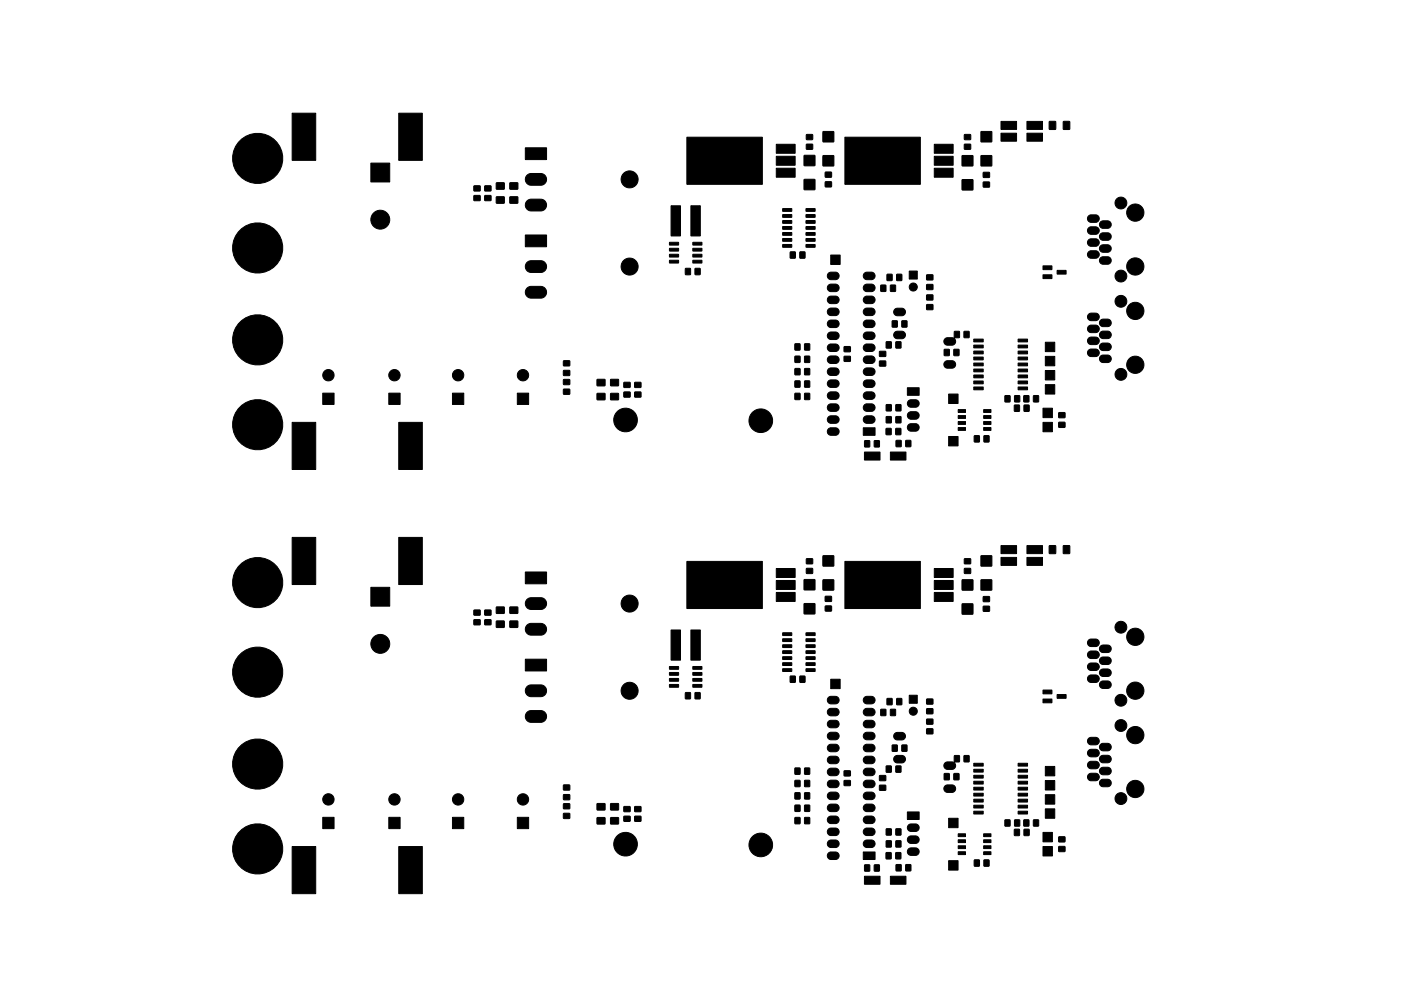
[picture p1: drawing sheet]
<svg xmlns="http://www.w3.org/2000/svg" width="297mm" height="210mm" viewBox="0 0 297 210" stroke-linecap="round" stroke-linejoin="round" font-family="sans-serif">
<g fill="#000" stroke="#000" stroke-width=".21">
<path d="M61.9 24h5v10h-5zM78.6 34.6h4v4h-4zM84.5 24h5v10h-5zM100.5 39.5l1.3-.1v1.1h-1.3zM102.8 39.5l1.3-.1v1.1h-1.3zM105.2 38.8h1.7v1.3h-1.6zM108.1 38.8h1.6l.1 1.3h-1.7zM111.7 37.2l.7-.4h2.3a1.25 1.25 0 0 1 1.2 1.3 1.25 1.25 0 0 1-1.2 1.2h-2.1a1.25 1.25 0 0 1-1.1-.8 1.25 1.25 0 0 1 .2-1.3zM111.4 31.4h4.5v2.5h-4.5zM145.6 29.1h16v10h-16zM164.6 35.7h4v1.9h-4zM164.6 33.2h4v1.9h-4z"/>
<path d="M164.6 30.6h4v1.9h-4zM171 30.6h1.2l.1 1-1.3 .1zM171 28.6l1.2-.1 .1 1.1h-1.3zM170.5 38.1h2.3v2.1h-2.3zM170.5 33h2.3v2.1h-2.3zM175 38.6h1.2l.1 1-1.3 .1zM175 36.5h1.2l.1 1.1h-1.3zM174.5 33h2.3v2.2h-2.3zM174.5 27.9h2.3v2.2h-2.3zM179.1 29.1h16v10h-16zM198.1 35.7h4v1.9h-4zM198.1 33.2h4v1.9h-4z"/>
<path d="M198.1 30.6h4v1.9h-4zM204.5 30.6h1.2l.1 1-1.3 .1zM204.5 28.6l1.2-.1 .1 1.1h-1.3zM204 38.1h2.3v2.2h-2.3zM204 33h2.3v2.2h-2.3zM208.5 38.6h1.2l.1 1.1h-1.3zM208.5 36.6h1.2l.1 1-1.3 .1zM208 33h2.3v2.2h-2.3zM208 27.9h2.3v2.2h-2.3zM212.2 28.3h3.3v1.7h-3.3zM212.2 25.8h3.3v1.7h-3.3zM217.7 28.3h3.3v1.7h-3.3z"/>
<path d="M217.7 25.8h3.3v1.7h-3.3zM222.5 25.8h1.3v1.7l-1.3-.1zM225.5 25.8h1.3v1.7l-1.4-.1zM100.5 41.5h1.3v1l-1.3 .1zM102.8 41.5h1.3v1l-1.3 .1zM105.2 41.8h1.7v1.3h-1.6zM108.1 41.8h1.6l.1 1.3h-1.7zM111.7 55.7l.7-.4h2.3a1.25 1.25 0 0 1 1.2 1.3 1.25 1.25 0 0 1-1.2 1.2h-2.1a1.25 1.25 0 0 1-1.1-.8 1.25 1.25 0 0 1 .2-1.3zM111.7 42.6l.7-.3h2.3a1.25 1.25 0 0 1 1.2 1.2 1.25 1.25 0 0 1-1.2 1.3h-2.1a1.25 1.25 0 0 1-1.1-.8 1.25 1.25 0 0 1 .2-1.4zM111.4 49.9h4.5v2.5h-4.5zM142 55.2h1.8l.1 .5-1.9 .1zM142 54l1.8-.1 .1 .6h-1.9z"/>
<path d="M142 52.7h1.8l.1 .5-1.9 .1zM142 51.4h1.8l.1 .5-1.9 .1zM142.3 43.7h2v6.4h-2zM145.3 57h1.1l-.1 1.3-1-.1zM147.4 57h1v1.3l-1-.1zM146.5 43.7h2v6.4h-2zM146.9 55.2h1.9v.5l-1.8 .1zM146.9 54l1.9-.1v.6h-1.8zM146.9 52.7h1.9v.5l-1.8 .1zM146.9 51.4h1.9v.5l-1.8 .1zM166 51.9h1.8l.1 .5-1.9 .1zM166 50.6h1.8l.1 .5-1.9 .1z"/>
<path d="M166 49.4l1.8-.1 .1 .6h-1.9zM166 48.1h1.8l.1 .5-1.9 .1zM166 46.8h1.8l.1 .5-1.9 .1zM166 45.5h1.8l.1 .5-1.9 .1zM166 44.3h1.8l.1 .5h-1.9zM167.6 53.5h1v1.3l-1.1-.1zM169.6 53.5h1.1l-.1 1.3-1-.1zM170.9 51.9h1.9v.5l-1.8 .1zM170.9 50.6h1.9v.5l-1.8 .1zM170.9 49.4l1.9-.1v.6h-1.8zM170.9 48.1h1.9v.5l-1.8 .1zM170.9 46.8h1.9v.5l-1.8 .1z"/>
<path d="M170.9 45.5h1.9v.5l-1.8 .1zM170.9 44.3h1.9v.5h-1.8zM175.6 58l.5-.3h1a.8 .8 0 0 1 .8 .8 .8 .8 0 0 1-.8 .8h-.9a.8 .8 0 0 1-.7-.5 .8 .8 0 0 1 .1-.8zM176.1 54.1h2v2h-2zM183.3 58l.4-.3h1.1a.8 .8 0 0 1 .7 .8 .8 .8 0 0 1-.7 .8h-1a.8 .8 0 0 1-.7-.5 .8 .8 0 0 1 .2-.8zM188.1 58.2h1v1.3h-1zM190.1 58.2h1.1l-.1 1.3h-1zM192.8 57.5h1.7v1.7h-1.7zM196.5 58.3h1.2l.1 1-1.3 .1zM221.1 58.3h1.9v.8h-1.9zM221.1 56.4h1.9v.8h-1.9zM224.1 57.4h1.9v.8h-1.9z"/>
<path d="M230.8 53.4l.4-.2h1.1a.8 .8 0 0 1 .8 .8 .8 .8 0 0 1-.8 .8h-1a.8 .8 0 0 1-.7-.5 .8 .8 0 0 1 .2-.9zM230.8 50.9l.4-.2h1.1a.8 .8 0 0 1 .8 .8 .8 .8 0 0 1-.8 .8h-1a.8 .8 0 0 1-.7-.6 .8 .8 0 0 1 .2-.8zM230.8 48.4l.4-.3h1.1a.8 .8 0 0 1 .8 .8 .8 .8 0 0 1-.8 .8h-1a.8 .8 0 0 1-.7-.5 .8 .8 0 0 1 .2-.8zM230.8 45.8l.4-.2h1.1a.8 .8 0 0 1 .8 .8 .8 .8 0 0 1-.8 .8h-1a.8 .8 0 0 1-.7-.6 .8 .8 0 0 1 .2-.8zM233.3 54.7l.4-.2h1.1a.8 .8 0 0 1 .8 .8 .8 .8 0 0 1-.8 .8h-.9a.8 .8 0 0 1-.7-.5 .8 .8 0 0 1 .1-.9zM233.3 52.2l.4-.3h1.1a.8 .8 0 0 1 .8 .8 .8 .8 0 0 1-.8 .8h-1a.8 .8 0 0 1-.7-.5 .8 .8 0 0 1 .2-.8zM233.3 49.6l.4-.2h1.1a.8 .8 0 0 1 .8 .8 .8 .8 0 0 1-.8 .8h-1a.8 .8 0 0 1-.7-.5 .8 .8 0 0 1 .2-.9zM233.3 47.1l.4-.2 1.1-.1a.8 .8 0 0 1 .8 .8 .8 .8 0 0 1-.8 .8h-1a.8 .8 0 0 1-.6-.5 .8 .8 0 0 1 .1-.8zM111.7 61.1l.7-.3h2.3a1.25 1.25 0 0 1 1.2 1.2 1.25 1.25 0 0 1-1.2 1.3h-2.1a1.25 1.25 0 0 1-1.1-.8 1.25 1.25 0 0 1 .2-1.4zM119.5 78.6h1.3v1l-1.3 .1zM119.5 76.6l1.3-.1v1.1h-1.3zM168.6 78.2h1v1.3h-1.1z"/>
<path d="M168.6 75.6h1v1.3h-1.1zM168.6 73h1v1.3l-1.1-.1zM170.6 78.2h1.1l-.1 1.3h-1zM170.6 75.6h1.1l-.1 1.3h-1zM170.6 73h1.1l-.1 1.3-1-.1zM175.6 73.2l.5-.2h1a.8 .8 0 0 1 .8 .8 .8 .8 0 0 1-.8 .8h-1a.8 .8 0 0 1-.6-.6 .8 .8 0 0 1 .1-.8zM175.6 78.3l.5-.2h1a.8 .8 0 0 1 .8 .8 .8 .8 0 0 1-.8 .8h-1a.8 .8 0 0 1-.6-.6 .8 .8 0 0 1 .1-.8zM175.6 75.7l.5-.2h1a.8 .8 0 0 1 .8 .8 .8 .8 0 0 1-.8 .8l-1.3-.1a.8 .8 0 0 1-.2-1.3zM175.6 70.7l.5-.3h1a.8 .8 0 0 1 .8 .8 .8 .8 0 0 1-.8 .8h-1a.8 .8 0 0 1-.6-.5 .8 .8 0 0 1 .1-.8zM175.6 68.1l.5-.2h1a.8 .8 0 0 1 .8 .8 .8 .8 0 0 1-.8 .8h-1a.8 .8 0 0 1-.6-.5 .8 .8 0 0 1 .1-.9zM175.6 65.6l.5-.2h1a.8 .8 0 0 1 .8 .8 .8 .8 0 0 1-.8 .8h-.9a.8 .8 0 0 1-.7-.6 .8 .8 0 0 1 .1-.8zM175.6 63l.5-.2h1a.8 .8 0 0 1 .8 .8 .8 .8 0 0 1-.8 .8h-.9a.8 .8 0 0 1-.7-.5 .8 .8 0 0 1 .1-.9z"/>
<path d="M175.6 60.5l.5-.2h1a.8 .8 0 0 1 .8 .8 .8 .8 0 0 1-.8 .8h-1a.8 .8 0 0 1-.6-.6 .8 .8 0 0 1 .1-.8zM179 75.6h1.2l.1 1-1.3 .1zM179 73.6l1.2-.1 .1 1.1h-1.3zM183.3 73.2l.4-.2h1.1a.8 .8 0 0 1 .7 .8 .8 .8 0 0 1-.7 .8h-1a.8 .8 0 0 1-.7-.6 .8 .8 0 0 1 .2-.8zM183.3 78.3l.4-.2h1.1a.8 .8 0 0 1 .7 .8 .8 .8 0 0 1-.7 .8h-1a.8 .8 0 0 1-.7-.6 .8 .8 0 0 1 .2-.8zM183.3 75.7l.4-.2h1.1a.8 .8 0 0 1 .7 .8 .8 .8 0 0 1-.7 .8l-1.4-.1a.8 .8 0 0 1-.1-1.3zM183.3 70.7l.4-.3h1.1a.8 .8 0 0 1 .7 .8 .8 .8 0 0 1-.7 .8h-1a.8 .8 0 0 1-.7-.5 .8 .8 0 0 1 .2-.8zM183.3 68.1l.4-.2h1.1a.8 .8 0 0 1 .7 .8 .8 .8 0 0 1-.7 .8h-1a.8 .8 0 0 1-.7-.5 .8 .8 0 0 1 .2-.9zM183.3 65.6l.4-.2h1.1a.8 .8 0 0 1 .7 .8 .8 .8 0 0 1-.7 .8h-1a.8 .8 0 0 1-.7-.6 .8 .8 0 0 1 .2-.8zM183.3 63l.4-.2h1.1a.8 .8 0 0 1 .7 .8 .8 .8 0 0 1-.7 .8h-1a.8 .8 0 0 1-.7-.5 .8 .8 0 0 1 .2-.9zM183.3 60.5l.4-.2h1.1a.8 .8 0 0 1 .7 .8 .8 .8 0 0 1-.7 .8h-1a.8 .8 0 0 1-.7-.6 .8 .8 0 0 1 .2-.8zM186.5 76.6h1.2l.1 1-1.3 .1z"/>
<path d="M186.5 74.6l1.2-.1 .1 1.1h-1.3zM186.8 60.5h1v1.3h-1.1zM187.9 72.5l1.1 .1-.1 1.2h-1zM188.8 60.5h1.1l-.1 1.3h-1zM189.2 68.1h1v1.3h-1zM190 72.5l1 .1v1.2h-1.1zM189.7 70.5l.4-.2h1.1a.8 .8 0 0 1 .8 .8 .8 .8 0 0 1-.8 .8h-1a.8 .8 0 0 1-.7-.5 .8 .8 0 0 1 .2-.9zM189.7 65.6l.4-.2h1.1a.8 .8 0 0 1 .8 .8 .8 .8 0 0 1-.8 .8h-1a.8 .8 0 0 1-.7-.5 .8 .8 0 0 1 .2-.9zM191.2 68.1h1.1l-.1 1.3h-1zM196.5 64.6h1.2l.1 1.1h-1.3zM196.5 62.6h1.2l.1 1-1.3 .1zM196.5 60.4h1.2l.1 1h-1.3z"/>
<path d="M200.2 74.1l1.1 .1-.1 1.3-1-.1zM200.3 76.8l.5-.3h1.1a.8 .8 0 0 1 .7 .8 .8 .8 0 0 1-.7 .8h-1.1a.8 .8 0 0 1-.6-.5 .8 .8 0 0 1 .1-.8zM202.3 74.1l1 .1v1.3l-1.1-.1zM200.3 71.9l.6-.3 1.4 .1v-1.3l1.1-.1v1.3l-1 .1a.89 .89 0 0 1-.5 1.5h-1.3a.8 .8 0 0 1-.3-1.3zM204.4 70.3l1.1 .1-.1 1.2h-1zM206.5 78.3h2v.6h-2zM206.5 77h2v.6h-2zM206.5 75.8h2v.6h-2zM206.5 74.5h2v.6h-2zM206.5 73.2h2v.6h-2zM206.5 71.9h2v.6h-2zM215.9 78.3h2v.6h-2z"/>
<path d="M215.9 77h2v.6h-2zM215.9 75.8h2v.6h-2zM215.9 74.5h2v.6h-2zM215.9 73.2h2v.6h-2zM215.9 71.9h2v.6h-2zM221.6 75.6h2v2h-2zM221.6 72.6h2v2h-2zM230.8 74.3l.4-.2h1.1a.8 .8 0 0 1 .8 .8 .8 .8 0 0 1-.8 .8l-1.1-.1a.8 .8 0 0 1-.4-1.3zM230.8 71.7l.4-.2h1.1a.8 .8 0 0 1 .8 .8 .8 .8 0 0 1-.8 .8h-1.1a.8 .8 0 0 1-.4-1.4zM230.8 69.2l.4-.2h1.1a.8 .8 0 0 1 .8 .8 .8 .8 0 0 1-.8 .8h-1.1a.8 .8 0 0 1-.4-1.4zM230.8 66.7l.4-.3h1.1a.8 .8 0 0 1 .8 .8 .8 .8 0 0 1-.8 .8h-1.1a.8 .8 0 0 1-.4-1.3zM233.3 75.6l.5-.3h1a.8 .8 0 0 1 .8 .8 .8 .8 0 0 1-.8 .8h-1a.8 .8 0 0 1-.6-.5 .8 .8 0 0 1 .1-.8z"/>
<path d="M233.3 73l.5-.2h1a.8 .8 0 0 1 .8 .8 .8 .8 0 0 1-.8 .8h-.9a.8 .8 0 0 1-.7-.5 .8 .8 0 0 1 .1-.9zM233.3 70.5l.5-.2 1-.1a.8 .8 0 0 1 .8 .8 .8 .8 0 0 1-.8 .8h-1a.8 .8 0 0 1-.6-.5 .8 .8 0 0 1 .1-.8zM233.3 67.9l.5-.2h1a.8 .8 0 0 1 .8 .8 .8 .8 0 0 1-.8 .8h-.9a.8 .8 0 0 1-.7-.5 .8 .8 0 0 1 .1-.9zM61.9 89.6h5v10h-5zM68.4 83.4h2.4v2.4h-2.4zM82.4 83.4h2.4v2.4h-2.4zM84.5 89.6h5v10h-5zM95.9 83.4h2.4v2.4h-2.4zM109.7 83.4h2.4v2.4h-2.4zM119.5 82.6h1.3v1l-1.3 .1zM119.5 80.5h1.3v1.1h-1.3zM126.6 83.5h1.6l.1 1.3h-1.7z"/>
<path d="M126.6 80.5h1.6l.1 1.3-1.7 .1zM129.5 83.5h1.6v1.3h-1.6zM129.5 80.5h1.6v1.3l-1.6 .1zM132.3 83.2h1.3v1l-1.3 .1zM132.3 81.1h1.3v1.1h-1.3zM134.6 83.2h1.2l.1 1-1.3 .1zM134.6 81.1h1.2l.1 1.1h-1.3zM168.6 83.5h1v1.3l-1.1-.1zM168.6 80.8l1 .1v1.3l-1.1-.1zM170.6 83.5h1.1l-.1 1.3-1-.1zM170.6 80.8l1.1 .1-.1 1.3-1-.1zM175.6 91l.5-.2h1a.8 .8 0 0 1 .8 .8 .8 .8 0 0 1-.8 .8h-.9a.8 .8 0 0 1-.7-.6 .8 .8 0 0 1 .1-.8z"/>
<path d="M175.6 88.4l.5-.2h1a.8 .8 0 0 1 .8 .8 .8 .8 0 0 1-.8 .8h-.9a.8 .8 0 0 1-.7-.5 .8 .8 0 0 1 .1-.9zM175.6 85.9l.5-.2h1a.8 .8 0 0 1 .8 .8 .8 .8 0 0 1-.8 .8h-1a.8 .8 0 0 1-.6-.6 .8 .8 0 0 1 .1-.8zM175.6 83.4l.5-.3h1a.8 .8 0 0 1 .8 .8 .8 .8 0 0 1-.8 .8h-.9a.8 .8 0 0 1-.7-.5 .8 .8 0 0 1 .1-.8zM175.6 80.8l.5-.2h1a.8 .8 0 0 1 .8 .8 .8 .8 0 0 1-.8 .8h-1a.8 .8 0 0 1-.6-.5 .8 .8 0 0 1 .1-.9zM183.3 93.5h1.1l-.1 1.3h-1zM183.3 88.4l.4-.2h1.1a.8 .8 0 0 1 .7 .8 .8 .8 0 0 1-.7 .8h-1a.8 .8 0 0 1-.7-.5 .8 .8 0 0 1 .2-.9zM183.3 85.9l.4-.2h1.1a.8 .8 0 0 1 .7 .8 .8 .8 0 0 1-.7 .8h-1a.8 .8 0 0 1-.7-.6 .8 .8 0 0 1 .2-.8zM183.3 83.4l.4-.3h1.1a.8 .8 0 0 1 .7 .8 .8 .8 0 0 1-.7 .8h-1a.8 .8 0 0 1-.7-.5 .8 .8 0 0 1 .2-.8zM183.3 80.8l.4-.2h1.1a.8 .8 0 0 1 .7 .8 .8 .8 0 0 1-.7 .8h-1a.8 .8 0 0 1-.7-.5 .8 .8 0 0 1 .2-.9zM183 90.8h2.5v1.6h-2.5zM185.4 93.5h1v1.3h-1zM183.3 95.9h3.3v1.7h-3.3z"/>
<path d="M187.9 90.9h1v1.3h-1zM187.9 88.4h1.1l-.1 1.3h-1zM187.9 85.9h1.1l-.1 1.3-1-.1zM189.9 90.9h1.1l-.1 1.3h-1zM190 88.4h1v1.3h-1.1zM190 85.9h1v1.3l-1.1-.1zM190 93.5h1.1l-.1 1.3-1-.1zM188.8 95.9h3.3v1.7h-3.3zM192.1 93.5h1v1.3l-1.1-.1zM192.6 90.1l.4-.2h1.1a.8 .8 0 0 1 .8 .8 .8 .8 0 0 1-.8 .8h-1a.8 .8 0 0 1-.7-.5 .8 .8 0 0 1 .2-.9zM192.6 87.6l.4-.2 1.1-.1a.8 .8 0 0 1 .8 .8 .8 .8 0 0 1-.8 .8h-1.3a.8 .8 0 0 1-.2-1.3zM192.6 85l.4-.2h1.1a.8 .8 0 0 1 .8 .8 .8 .8 0 0 1-.8 .8h-1a.8 .8 0 0 1-.7-.5 .8 .8 0 0 1 .2-.9z"/>
<path d="M192.4 82.3h2.5v1.6h-2.5zM201.1 92.6h2v2h-2zM201.1 83.6h2v2h-2zM203.2 90.7h1.5v.6h-1.5zM203.2 89.4h1.5v.6h-1.5zM203.2 88.2h1.5v.6h-1.5zM203.2 86.9h1.5v.6h-1.5zM206.6 92.5h1v1.3l-1-.1zM206.5 82.1h2v.6h-2zM206.5 80.8h2v.6h-2zM206.5 79.6h2v.6h-2zM208.6 92.5h1.1v1.3l-1.1-.1z"/>
<path d="M208.6 90.7h1.5v.6h-1.5zM208.6 89.4h1.5v.6h-1.5zM208.6 88.2h1.5v.6h-1.5zM208.6 86.9h1.5v.6h-1.5zM213.1 84h1v1.3l-1-.1zM215.1 86h1v1.3l-1-.1zM215.1 84h1.1l-.1 1.3-1-.1zM215.9 82.1h2v.6h-2zM215.9 80.8h2v.6h-2zM215.9 79.6h2v.6h-2zM217.1 84h1v1.3l-1-.1zM217.1 86h1.1l-.1 1.3-1-.1z"/>
<path d="M219.1 84h1.1l-.1 1.3-1-.1zM221.1 89.6h2v2h-2zM221.1 86.6h2v2h-2zM221.6 81.6h2v2h-2zM221.6 78.6h2v2h-2zM224.5 89.6h1.2l.1 1-1.3 .1zM224.5 87.6l1.2-.1 .1 1.1h-1.3zM171 118.6l1.2-.1 .1 1.1h-1.3zM174.5 117.9h2.3v2.2h-2.3zM204.5 118.6l1.2-.1 .1 1.1h-1.3zM208 117.9h2.3v2.2h-2.3zM212.2 118.3h3.3v1.7h-3.3z"/>
<path d="M212.2 115.8h3.3v1.7h-3.3zM217.7 118.3h3.3v1.7h-3.3zM217.7 115.8h3.3v1.7h-3.3zM222.5 115.8h1.3v1.7l-1.3-.1zM225.5 115.8h1.3v1.7l-1.4-.1zM61.9 114h5v10h-5zM78.6 124.6h4v4h-4zM84.5 114h5v10h-5zM100.5 131.5h1.3v1l-1.3 .1zM100.5 129.5l1.3-.1v1.1h-1.3zM102.8 131.5h1.3v1l-1.3 .1zM102.8 129.5l1.3-.1v1.1h-1.3z"/>
<path d="M105.2 131.8h1.7v1.3h-1.6zM105.2 128.8h1.7v1.3h-1.6zM108.1 131.8h1.6l.1 1.3h-1.7zM108.1 128.8h1.6l.1 1.3h-1.7zM111.7 132.6l.7-.3h2.3a1.25 1.25 0 0 1 1.2 1.2 1.25 1.25 0 0 1-1.2 1.3h-2.1a1.25 1.25 0 0 1-1.1-.8 1.25 1.25 0 0 1 .2-1.4zM111.7 127.2l.7-.4h2.3a1.25 1.25 0 0 1 1.2 1.3 1.25 1.25 0 0 1-1.2 1.2h-2.1a1.25 1.25 0 0 1-1.1-.8 1.25 1.25 0 0 1 .2-1.3zM111.4 121.4h4.5v2.5h-4.5zM145.6 119.1h16v10h-16zM166 139.4l1.8-.1 .1 .6h-1.9zM166 138.1h1.8l.1 .5-1.9 .1zM166 136.8h1.8l.1 .5-1.9 .1zM166 135.5h1.8l.1 .5-1.9 .1z"/>
<path d="M166 134.3h1.8l.1 .5h-1.9zM164.6 125.7h4v1.9h-4zM164.6 123.2h4v1.9h-4zM164.6 120.6h4v1.9h-4zM171 120.6h1.2l.1 1-1.3 .1zM170.5 128.1h2.3v2.1h-2.3zM170.5 123h2.3v2.1h-2.3zM170.9 139.4l1.9-.1v.6h-1.8zM170.9 138.1h1.9v.5l-1.8 .1zM170.9 136.8h1.9v.5l-1.8 .1zM170.9 135.5h1.9v.5l-1.8 .1zM170.9 134.3h1.9v.5h-1.8z"/>
<path d="M175 128.6h1.2l.1 1-1.3 .1zM175 126.5h1.2l.1 1.1h-1.3zM174.5 123h2.3v2.2h-2.3zM179.1 119.1h16v10h-16zM198.1 125.7h4v1.9h-4zM198.1 123.2h4v1.9h-4zM198.1 120.6h4v1.9h-4zM204.5 120.6h1.2l.1 1-1.3 .1zM204 128.1h2.3v2.2h-2.3zM204 123h2.3v2.2h-2.3zM208.5 128.6h1.2l.1 1.1h-1.3zM208.5 126.6h1.2l.1 1-1.3 .1z"/>
<path d="M208 123h2.3v2.2h-2.3zM230.8 138.4l.4-.3h1.1a.8 .8 0 0 1 .8 .8 .8 .8 0 0 1-.8 .8h-1a.8 .8 0 0 1-.7-.5 .8 .8 0 0 1 .2-.8zM230.8 135.8l.4-.2h1.1a.8 .8 0 0 1 .8 .8 .8 .8 0 0 1-.8 .8h-1a.8 .8 0 0 1-.7-.6 .8 .8 0 0 1 .2-.8zM233.3 139.6l.4-.2h1.1a.8 .8 0 0 1 .8 .8 .8 .8 0 0 1-.8 .8h-1a.8 .8 0 0 1-.7-.5 .8 .8 0 0 1 .2-.9zM233.3 137.1l.4-.2 1.1-.1a.8 .8 0 0 1 .8 .8 .8 .8 0 0 1-.8 .8h-1a.8 .8 0 0 1-.6-.5 .8 .8 0 0 1 .1-.8zM111.7 151.1l.7-.3h2.3a1.25 1.25 0 0 1 1.2 1.2 1.25 1.25 0 0 1-1.2 1.3h-2.1a1.25 1.25 0 0 1-1.1-.8 1.25 1.25 0 0 1 .2-1.4zM111.7 145.7l.7-.4h2.3a1.25 1.25 0 0 1 1.2 1.3 1.25 1.25 0 0 1-1.2 1.2h-2.1a1.25 1.25 0 0 1-1.1-.8 1.25 1.25 0 0 1 .2-1.3zM111.4 139.9h4.5v2.5h-4.5zM142 145.2h1.8l.1 .5-1.9 .1zM142 144l1.8-.1 .1 .6h-1.9zM142 142.7h1.8l.1 .5-1.9 .1zM142 141.4h1.8l.1 .5-1.9 .1z"/>
<path d="M142.3 133.7h2v6.4h-2zM145.3 147h1.1l-.1 1.3-1-.1zM147.4 147h1v1.3l-1-.1zM146.5 133.7h2v6.4h-2zM146.9 145.2h1.9v.5l-1.8 .1zM146.9 144l1.9-.1v.6h-1.8zM146.9 142.7h1.9v.5l-1.8 .1zM146.9 141.4h1.9v.5l-1.8 .1zM166 141.9h1.8l.1 .5-1.9 .1zM166 140.6h1.8l.1 .5-1.9 .1zM167.6 143.5h1v1.3l-1.1-.1zM169.6 143.5h1.1l-.1 1.3-1-.1z"/>
<path d="M170.9 141.9h1.9v.5l-1.8 .1zM170.9 140.6h1.9v.5l-1.8 .1zM175.6 158.1l.5-.2h1a.8 .8 0 0 1 .8 .8 .8 .8 0 0 1-.8 .8h-1a.8 .8 0 0 1-.6-.5 .8 .8 0 0 1 .1-.9zM175.6 155.6l.5-.2h1a.8 .8 0 0 1 .8 .8 .8 .8 0 0 1-.8 .8h-.9a.8 .8 0 0 1-.7-.6 .8 .8 0 0 1 .1-.8zM175.6 153l.5-.2h1a.8 .8 0 0 1 .8 .8 .8 .8 0 0 1-.8 .8h-.9a.8 .8 0 0 1-.7-.5 .8 .8 0 0 1 .1-.9zM175.6 150.5l.5-.2h1a.8 .8 0 0 1 .8 .8 .8 .8 0 0 1-.8 .8h-1a.8 .8 0 0 1-.6-.6 .8 .8 0 0 1 .1-.8zM175.6 148l.5-.3h1a.8 .8 0 0 1 .8 .8 .8 .8 0 0 1-.8 .8h-.9a.8 .8 0 0 1-.7-.5 .8 .8 0 0 1 .1-.8zM176.1 144.1h2v2h-2zM183.3 158.1l.4-.2h1.1a.8 .8 0 0 1 .7 .8 .8 .8 0 0 1-.7 .8h-1a.8 .8 0 0 1-.7-.5 .8 .8 0 0 1 .2-.9zM183.3 155.6l.4-.2h1.1a.8 .8 0 0 1 .7 .8 .8 .8 0 0 1-.7 .8h-1a.8 .8 0 0 1-.7-.6 .8 .8 0 0 1 .2-.8zM183.3 153l.4-.2h1.1a.8 .8 0 0 1 .7 .8 .8 .8 0 0 1-.7 .8h-1a.8 .8 0 0 1-.7-.5 .8 .8 0 0 1 .2-.9zM183.3 150.5l.4-.2h1.1a.8 .8 0 0 1 .7 .8 .8 .8 0 0 1-.7 .8h-1a.8 .8 0 0 1-.7-.6 .8 .8 0 0 1 .2-.8z"/>
<path d="M183.3 148l.4-.3h1.1a.8 .8 0 0 1 .7 .8 .8 .8 0 0 1-.7 .8h-1a.8 .8 0 0 1-.7-.5 .8 .8 0 0 1 .2-.8zM186.8 150.5h1v1.3h-1.1zM188.1 148.2h1v1.3h-1zM188.8 150.5h1.1l-.1 1.3h-1zM189.2 158.1h1v1.3h-1zM190.1 148.2h1.1l-.1 1.3h-1zM189.7 155.6l.4-.2h1.1a.8 .8 0 0 1 .8 .8 .8 .8 0 0 1-.8 .8h-1a.8 .8 0 0 1-.7-.5 .8 .8 0 0 1 .2-.9zM191.2 158.1h1.1l-.1 1.3h-1zM192.8 147.5h1.7v1.7h-1.7zM196.5 154.6h1.2l.1 1.1h-1.3zM196.5 152.6h1.2l.1 1-1.3 .1zM196.5 150.4h1.2l.1 1h-1.3z"/>
<path d="M196.5 148.3h1.2l.1 1-1.3 .1zM221.1 148.3h1.9v.8h-1.9zM221.1 146.4h1.9v.8h-1.9zM224.1 147.4h1.9v.8h-1.9zM230.8 143.4l.4-.2h1.1a.8 .8 0 0 1 .8 .8 .8 .8 0 0 1-.8 .8h-1a.8 .8 0 0 1-.7-.5 .8 .8 0 0 1 .2-.9zM230.8 140.9l.4-.2h1.1a.8 .8 0 0 1 .8 .8 .8 .8 0 0 1-.8 .8h-1a.8 .8 0 0 1-.7-.6 .8 .8 0 0 1 .2-.8zM230.8 159.2l.4-.2h1.1a.8 .8 0 0 1 .8 .8 .8 .8 0 0 1-.8 .8h-1.1a.8 .8 0 0 1-.4-1.4zM230.8 156.7l.4-.3h1.1a.8 .8 0 0 1 .8 .8 .8 .8 0 0 1-.8 .8h-1.1a.8 .8 0 0 1-.4-1.3zM233.3 144.7l.4-.2h1.1a.8 .8 0 0 1 .8 .8 .8 .8 0 0 1-.8 .8h-.9a.8 .8 0 0 1-.7-.5 .8 .8 0 0 1 .1-.9zM233.3 142.2l.4-.3h1.1a.8 .8 0 0 1 .8 .8 .8 .8 0 0 1-.8 .8h-1a.8 .8 0 0 1-.7-.5 .8 .8 0 0 1 .2-.8zM233.3 157.9l.5-.2h1a.8 .8 0 0 1 .8 .8 .8 .8 0 0 1-.8 .8h-.9a.8 .8 0 0 1-.7-.5 .8 .8 0 0 1 .1-.9zM68.4 173.4h2.4v2.4h-2.4z"/>
<path d="M82.4 173.4h2.4v2.4h-2.4zM95.9 173.4h2.4v2.4h-2.4zM109.7 173.4h2.4v2.4h-2.4zM119.5 172.6h1.3v1l-1.3 .1zM119.5 170.5h1.3v1.1h-1.3zM119.5 168.6h1.3v1l-1.3 .1zM119.5 166.6l1.3-.1v1.1h-1.3zM126.6 173.5h1.6l.1 1.3h-1.7zM126.6 170.5h1.6l.1 1.3-1.7 .1zM129.5 173.5h1.6v1.3h-1.6zM129.5 170.5h1.6v1.3l-1.6 .1zM132.3 173.2h1.3v1l-1.3 .1z"/>
<path d="M132.3 171.1h1.3v1.1h-1.3zM134.6 173.2h1.2l.1 1-1.3 .1zM134.6 171.1h1.2l.1 1.1h-1.3zM168.6 173.5h1v1.3l-1.1-.1zM168.6 170.8l1 .1v1.3l-1.1-.1zM168.6 168.2h1v1.3h-1.1zM168.6 165.6h1v1.3h-1.1zM168.6 163h1v1.3l-1.1-.1zM170.6 173.5h1.1l-.1 1.3-1-.1zM170.6 170.8l1.1 .1-.1 1.3-1-.1zM170.6 168.2h1.1l-.1 1.3h-1zM170.6 165.6h1.1l-.1 1.3h-1z"/>
<path d="M170.6 163h1.1l-.1 1.3-1-.1zM175.6 163.2l.5-.2h1a.8 .8 0 0 1 .8 .8 .8 .8 0 0 1-.8 .8h-1a.8 .8 0 0 1-.6-.6 .8 .8 0 0 1 .1-.8zM175.6 178.4l.5-.2h1a.8 .8 0 0 1 .8 .8 .8 .8 0 0 1-.8 .8h-.9a.8 .8 0 0 1-.7-.5 .8 .8 0 0 1 .1-.9zM175.6 175.9l.5-.2h1a.8 .8 0 0 1 .8 .8 .8 .8 0 0 1-.8 .8h-1a.8 .8 0 0 1-.6-.6 .8 .8 0 0 1 .1-.8zM175.6 173.4l.5-.3h1a.8 .8 0 0 1 .8 .8 .8 .8 0 0 1-.8 .8h-.9a.8 .8 0 0 1-.7-.5 .8 .8 0 0 1 .1-.8zM175.6 170.8l.5-.2h1a.8 .8 0 0 1 .8 .8 .8 .8 0 0 1-.8 .8h-1a.8 .8 0 0 1-.6-.5 .8 .8 0 0 1 .1-.9zM175.6 168.3l.5-.2h1a.8 .8 0 0 1 .8 .8 .8 .8 0 0 1-.8 .8h-1a.8 .8 0 0 1-.6-.6 .8 .8 0 0 1 .1-.8zM175.6 165.7l.5-.2h1a.8 .8 0 0 1 .8 .8 .8 .8 0 0 1-.8 .8l-1.3-.1a.8 .8 0 0 1-.2-1.3zM175.6 160.7l.5-.3h1a.8 .8 0 0 1 .8 .8 .8 .8 0 0 1-.8 .8h-1a.8 .8 0 0 1-.6-.5 .8 .8 0 0 1 .1-.8zM179 165.6h1.2l.1 1-1.3 .1zM179 163.6l1.2-.1 .1 1.1h-1.3zM183.3 163.2l.4-.2h1.1a.8 .8 0 0 1 .7 .8 .8 .8 0 0 1-.7 .8h-1a.8 .8 0 0 1-.7-.6 .8 .8 0 0 1 .2-.8z"/>
<path d="M183.3 178.4l.4-.2h1.1a.8 .8 0 0 1 .7 .8 .8 .8 0 0 1-.7 .8h-1a.8 .8 0 0 1-.7-.5 .8 .8 0 0 1 .2-.9zM183.3 175.9l.4-.2h1.1a.8 .8 0 0 1 .7 .8 .8 .8 0 0 1-.7 .8h-1a.8 .8 0 0 1-.7-.6 .8 .8 0 0 1 .2-.8zM183.3 173.4l.4-.3h1.1a.8 .8 0 0 1 .7 .8 .8 .8 0 0 1-.7 .8h-1a.8 .8 0 0 1-.7-.5 .8 .8 0 0 1 .2-.8zM183.3 170.8l.4-.2h1.1a.8 .8 0 0 1 .7 .8 .8 .8 0 0 1-.7 .8h-1a.8 .8 0 0 1-.7-.5 .8 .8 0 0 1 .2-.9zM183.3 168.3l.4-.2h1.1a.8 .8 0 0 1 .7 .8 .8 .8 0 0 1-.7 .8h-1a.8 .8 0 0 1-.7-.6 .8 .8 0 0 1 .2-.8zM183.3 165.7l.4-.2h1.1a.8 .8 0 0 1 .7 .8 .8 .8 0 0 1-.7 .8l-1.4-.1a.8 .8 0 0 1-.1-1.3zM183.3 160.7l.4-.3h1.1a.8 .8 0 0 1 .7 .8 .8 .8 0 0 1-.7 .8h-1a.8 .8 0 0 1-.7-.5 .8 .8 0 0 1 .2-.8zM186.5 166.6h1.2l.1 1-1.3 .1zM186.5 164.6l1.2-.1 .1 1.1h-1.3zM187.9 178.4h1.1l-.1 1.3h-1zM187.9 175.9h1.1l-.1 1.3-1-.1zM187.9 162.5l1.1 .1-.1 1.2h-1z"/>
<path d="M190 178.4h1v1.3h-1.1zM190 175.9h1v1.3l-1.1-.1zM190 162.5l1 .1v1.2h-1.1zM189.7 160.5l.4-.2h1.1a.8 .8 0 0 1 .8 .8 .8 .8 0 0 1-.8 .8h-1a.8 .8 0 0 1-.7-.5 .8 .8 0 0 1 .2-.9zM192.6 180.1l.4-.2h1.1a.8 .8 0 0 1 .8 .8 .8 .8 0 0 1-.8 .8h-1a.8 .8 0 0 1-.7-.5 .8 .8 0 0 1 .2-.9zM192.6 177.6l.4-.2 1.1-.1a.8 .8 0 0 1 .8 .8 .8 .8 0 0 1-.8 .8h-1.3a.8 .8 0 0 1-.2-1.3zM192.6 175l.4-.2h1.1a.8 .8 0 0 1 .8 .8 .8 .8 0 0 1-.8 .8h-1a.8 .8 0 0 1-.7-.5 .8 .8 0 0 1 .2-.9zM192.4 172.3h2.5v1.6h-2.5zM200.2 164.1l1.1 .1-.1 1.3-1-.1zM200.3 166.8l.5-.3h1.1a.8 .8 0 0 1 .7 .8 .8 .8 0 0 1-.7 .8h-1.1a.8 .8 0 0 1-.6-.5 .8 .8 0 0 1 .1-.8zM201.1 173.6h2v2h-2zM202.3 164.1l1 .1v1.3l-1.1-.1z"/>
<path d="M200.3 161.9l.6-.3 1.4 .1v-1.3l1.1-.1v1.3l-1 .1a.89 .89 0 0 1-.5 1.5h-1.3a.8 .8 0 0 1-.3-1.3zM203.2 178.2h1.5v.6h-1.5zM203.2 176.9h1.5v.6h-1.5zM204.4 160.3l1.1 .1-.1 1.2h-1zM206.5 172.1h2v.6h-2zM206.5 170.8h2v.6h-2zM206.5 169.6h2v.6h-2zM206.5 168.3h2v.6h-2zM206.5 167h2v.6h-2zM206.5 165.8h2v.6h-2zM206.5 164.5h2v.6h-2zM206.5 163.2h2v.6h-2z"/>
<path d="M206.5 161.9h2v.6h-2zM208.6 178.2h1.5v.6h-1.5zM208.6 176.9h1.5v.6h-1.5zM213.1 174h1v1.3l-1-.1zM215.1 176h1v1.3l-1-.1zM215.1 174h1.1l-.1 1.3-1-.1zM215.9 172.1h2v.6h-2zM215.9 170.8h2v.6h-2zM215.9 169.6h2v.6h-2zM215.9 168.3h2v.6h-2zM215.9 167h2v.6h-2zM215.9 165.8h2v.6h-2z"/>
<path d="M215.9 164.5h2v.6h-2zM215.9 163.2h2v.6h-2zM215.9 161.9h2v.6h-2zM217.1 174h1v1.3l-1-.1zM217.1 176h1.1l-.1 1.3-1-.1zM219.1 174h1.1l-.1 1.3-1-.1zM221.1 176.6h2v2h-2zM221.6 171.6h2v2h-2zM221.6 168.6h2v2h-2zM221.6 165.6h2v2h-2zM221.6 162.6h2v2h-2zM224.5 179.6h1.2l.1 1-1.3 .1z"/>
<path d="M224.5 177.6l1.2-.1 .1 1.1h-1.3zM230.8 164.3l.4-.2h1.1a.8 .8 0 0 1 .8 .8 .8 .8 0 0 1-.8 .8l-1.1-.1a.8 .8 0 0 1-.4-1.3zM230.8 161.7l.4-.2h1.1a.8 .8 0 0 1 .8 .8 .8 .8 0 0 1-.8 .8h-1.1a.8 .8 0 0 1-.4-1.4zM233.3 165.6l.5-.3h1a.8 .8 0 0 1 .8 .8 .8 .8 0 0 1-.8 .8h-1a.8 .8 0 0 1-.6-.5 .8 .8 0 0 1 .1-.8zM233.3 163l.5-.2h1a.8 .8 0 0 1 .8 .8 .8 .8 0 0 1-.8 .8h-.9a.8 .8 0 0 1-.7-.5 .8 .8 0 0 1 .1-.9zM233.3 160.5l.5-.2 1-.1a.8 .8 0 0 1 .8 .8 .8 .8 0 0 1-.8 .8h-1a.8 .8 0 0 1-.6-.5 .8 .8 0 0 1 .1-.8zM61.9 179.6h5v10h-5zM84.5 179.6h5v10h-5zM175.6 181l.5-.2h1a.8 .8 0 0 1 .8 .8 .8 .8 0 0 1-.8 .8h-.9a.8 .8 0 0 1-.7-.6 .8 .8 0 0 1 .1-.8zM183.3 183.5h1.1l-.1 1.3h-1zM183 180.8h2.5v1.6h-2.5zM185.4 183.5h1v1.3h-1z"/>
<path d="M183.3 185.9h3.3v1.7h-3.3zM187.9 180.9h1v1.3h-1zM189.9 180.9h1.1l-.1 1.3h-1zM190 183.5h1.1l-.1 1.3-1-.1zM188.8 185.9h3.3v1.7h-3.3zM192.1 183.5h1v1.3l-1.1-.1zM201.1 182.6h2v2h-2zM203.2 180.7h1.5v.6h-1.5zM203.2 179.4h1.5v.6h-1.5zM206.6 182.5h1v1.3l-1-.1zM208.6 182.5h1.1v1.3l-1.1-.1zM208.6 180.7h1.5v.6h-1.5z"/>
<path d="M208.6 179.4h1.5v.6h-1.5zM221.1 179.6h2v2h-2z"/>
<circle cx="54.6" cy="33.6" r="5.3"/>
<circle cx="133.5" cy="38.1" r="1.8"/>
<circle cx="54.6" cy="52.6" r="5.3"/>
<circle cx="80.6" cy="46.6" r="2.01"/>
<circle cx="133.5" cy="56.6" r="1.81"/>
<circle cx="237.7" cy="43.1" r="1.26"/>
<circle cx="237.7" cy="58.6" r="1.26"/>
<circle cx="240.7" cy="45.1" r="1.83"/>
<circle cx="240.7" cy="56.5" r="1.83"/>
<circle cx="54.6" cy="72.1" r="5.3"/>
<circle cx="69.6" cy="79.6" r="1.21"/>
<circle cx="83.6" cy="79.6" r="1.21"/>
<circle cx="97.1" cy="79.6" r="1.21"/>
<circle cx="110.9" cy="79.6" r="1.21"/>
<circle cx="193.6" cy="60.9" r=".85"/>
<circle cx="237.7" cy="79.4" r="1.26"/>
<circle cx="237.7" cy="63.9" r="1.26"/>
<circle cx="240.7" cy="77.4" r="1.83"/>
<circle cx="240.7" cy="66" r="1.83"/>
<circle cx="54.6" cy="90.1" r="5.3"/>
<circle cx="132.6" cy="89.1" r="2.51"/>
<circle cx="161.3" cy="89.3" r="2.51"/>
<circle cx="54.6" cy="123.6" r="5.3"/>
<circle cx="80.6" cy="136.6" r="2.01"/>
<circle cx="133.5" cy="128.1" r="1.8"/>
<circle cx="237.7" cy="133.1" r="1.26"/>
<circle cx="240.7" cy="135.1" r="1.83"/>
<circle cx="54.6" cy="142.6" r="5.3"/>
<circle cx="133.5" cy="146.6" r="1.81"/>
<circle cx="193.6" cy="150.9" r=".85"/>
<circle cx="237.7" cy="148.6" r="1.26"/>
<circle cx="237.7" cy="153.9" r="1.26"/>
<circle cx="240.7" cy="146.5" r="1.83"/>
<circle cx="240.7" cy="156" r="1.83"/>
<circle cx="54.6" cy="162.1" r="5.3"/>
<circle cx="69.6" cy="169.6" r="1.21"/>
<circle cx="83.6" cy="169.6" r="1.21"/>
<circle cx="97.1" cy="169.6" r="1.21"/>
<circle cx="110.9" cy="169.6" r="1.21"/>
<circle cx="132.6" cy="179.1" r="2.51"/>
<circle cx="161.3" cy="179.3" r="2.51"/>
<circle cx="237.7" cy="169.4" r="1.26"/>
<circle cx="240.7" cy="167.4" r="1.83"/>
<circle cx="54.6" cy="180.1" r="5.3"/>
</g>
</svg>
